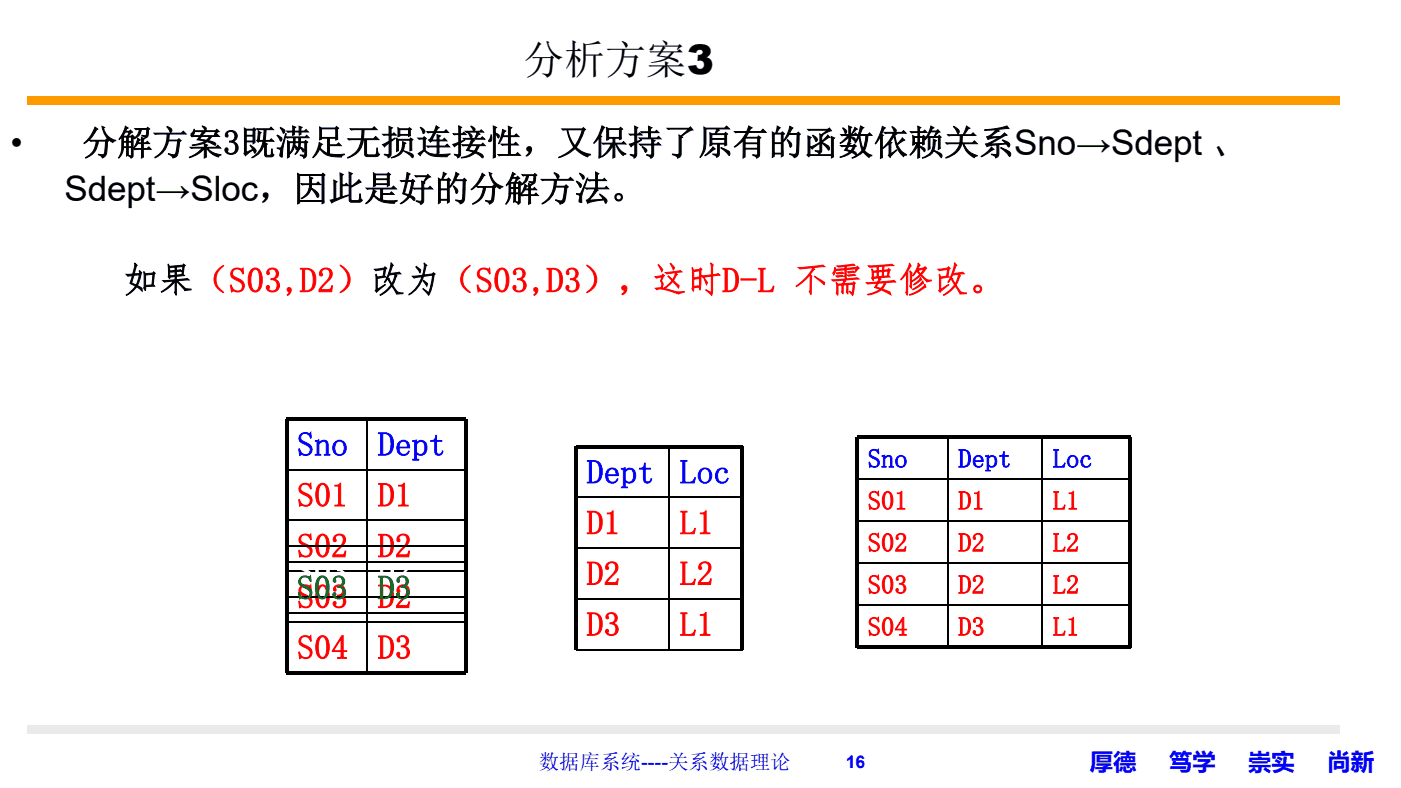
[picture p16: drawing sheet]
<svg xmlns="http://www.w3.org/2000/svg" width="339mm" height="190mm" viewBox="0 0 339 190" stroke-linecap="round" stroke-linejoin="round" font-family="sans-serif">
<defs><g id="words">
<text font-size="9.9" x="126.5" y="17.9">分析方案3</text>
<g font-size="8.5">
<text x="2.5" y="37.4">•</text>
<text x="19.9" y="37.4">分解方案3既满足无损连接性，又保持了原有的函数依赖关系Sno→Sdept 、</text>
<text x="15.6" y="48.6">Sdept→Sloc，因此是好的分解方法。</text>
<text x="29.9" y="70.5">如果（S03,D2）改为（S03,D3），这时D-L 不需要修改。</text>
</g>
<g font-size="8.1" fill="#00f">
<text x="71.9" y="110.2">Sno</text>
<text x="91.3" y="110.2">Dept</text>
<text x="141.8" y="116.9">Dept</text>
<text x="164.3" y="116.9">Loc</text>
</g>
<g font-size="8.1" fill="#f00">
<text x="71.9" y="122.5">S01</text>
<text x="91.3" y="122.5">D1</text>
<text x="141.8" y="129.2">D1</text>
<text x="164.3" y="129.2">L1</text>
<text x="71.9" y="134.7">S02</text>
<text x="91.3" y="134.7">D2</text>
<text x="141.8" y="141.4">D2</text>
<text x="164.3" y="141.4">L2</text>
<text x="71.9" y="147">S03</text>
<text x="91.3" y="147">D2</text>
<text x="141.8" y="153.7">D3</text>
<text x="164.3" y="153.7">L1</text>
<text x="71.9" y="159.3">S04</text>
<text x="91.3" y="159.3">D3</text>
</g>
<g font-size="8.1" fill="#fff">
<text x="71.9" y="140.9">S03</text>
<text x="91.3" y="140.9">D2</text>
</g>
<g font-size="8.1" fill="#060">
<text x="71.8" y="144.9">S03</text>
<text x="91.3" y="144.9">D3</text>
</g>
<g font-size="6.4" fill="#00f">
<text x="209.8" y="112.9">Sno</text>
<text x="231.7" y="112.9">Dept</text>
<text x="254.5" y="112.9">Loc</text>
</g>
<g font-size="6.4" fill="#f00">
<text x="209.8" y="123.1">S01</text>
<text x="231.7" y="123.1">D1</text>
<text x="254.5" y="123.1">L1</text>
<text x="209.8" y="133.3">S02</text>
<text x="231.7" y="133.3">D2</text>
<text x="254.5" y="133.3">L2</text>
<text x="209.8" y="143.4">S03</text>
<text x="231.7" y="143.4">D2</text>
<text x="254.5" y="143.4">L2</text>
<text x="209.8" y="153.6">S04</text>
<text x="231.7" y="153.6">D3</text>
<text x="254.5" y="153.6">L1</text>
</g>
<g font-size="5.6" fill="#00f">
<text x="263.5" y="186">厚德</text>
<text x="282.6" y="186">笃学</text>
<text x="301.7" y="186">崇实</text>
<text x="320.9" y="186">尚新</text>
</g>
<text font-size="5" fill="#00f" x="130.3" y="186">数据库系统----关系数据理论</text>
<text font-size="4.2" fill="#00f" x="204.4" y="185.6">16</text>
</g></defs>
<path d="M6.6 23.2h317.4v2h-317.4z" fill-rule="evenodd" fill="#f90"/>
<path d="M6.6 175.3h317.4v1.9h-317.4z" fill-rule="evenodd" fill="#eaeaea"/>
<g fill="#000">
<path d="M69.3 100.9h43.4v.8h-43.4zM68.9 101.3h.8v61.3h-.8zM112.3 101.3h.8v61.3h-.8zM139.3 107.6h40.2v.8h-40.2zM138.9 108h.8v49.1h-.8zM179.1 108h.8v49.1h-.8zM207.3 105.3h66v.8h-66zM206.9 105.7h.8v50.8h-.8zM272.9 105.7h.8v50.8h-.8zM68.9 136h.8v12.2h-.8zM68.9 132h.8v12.3h-.8zM112.2 136h.8v12.2h-.8z"/>
<path d="M112.3 132h.7v12.3h-.7zM207.3 156.1h66v.8h-66zM69.3 162.2h43.4v.8h-43.4z"/>
</g>
<g fill="none" stroke="#000" stroke-width=".35">
<path d="M69.3 113.5h43.4M88.8 101.3v61.3M161.7 108v49.1M207.3 115.8h66M229.1 105.7v50.8M252 105.7v50.8M69.3 136h43.3M69.3 125.8h43.4M69.3 138.1h43.4M69.3 132h43.4M139.3 120.2h40.2M139.3 132.5h40.2"/>
<path d="M207.3 126h66M207.3 136.1h66M69.3 148.2h43.3M69.3 150.4h43.4M69.3 144.3h43.4M139.3 144.8h40.2M139.3 157.1h40.2M207.3 146.3h66"/>
</g>
<use href="#words"/>
</svg>
